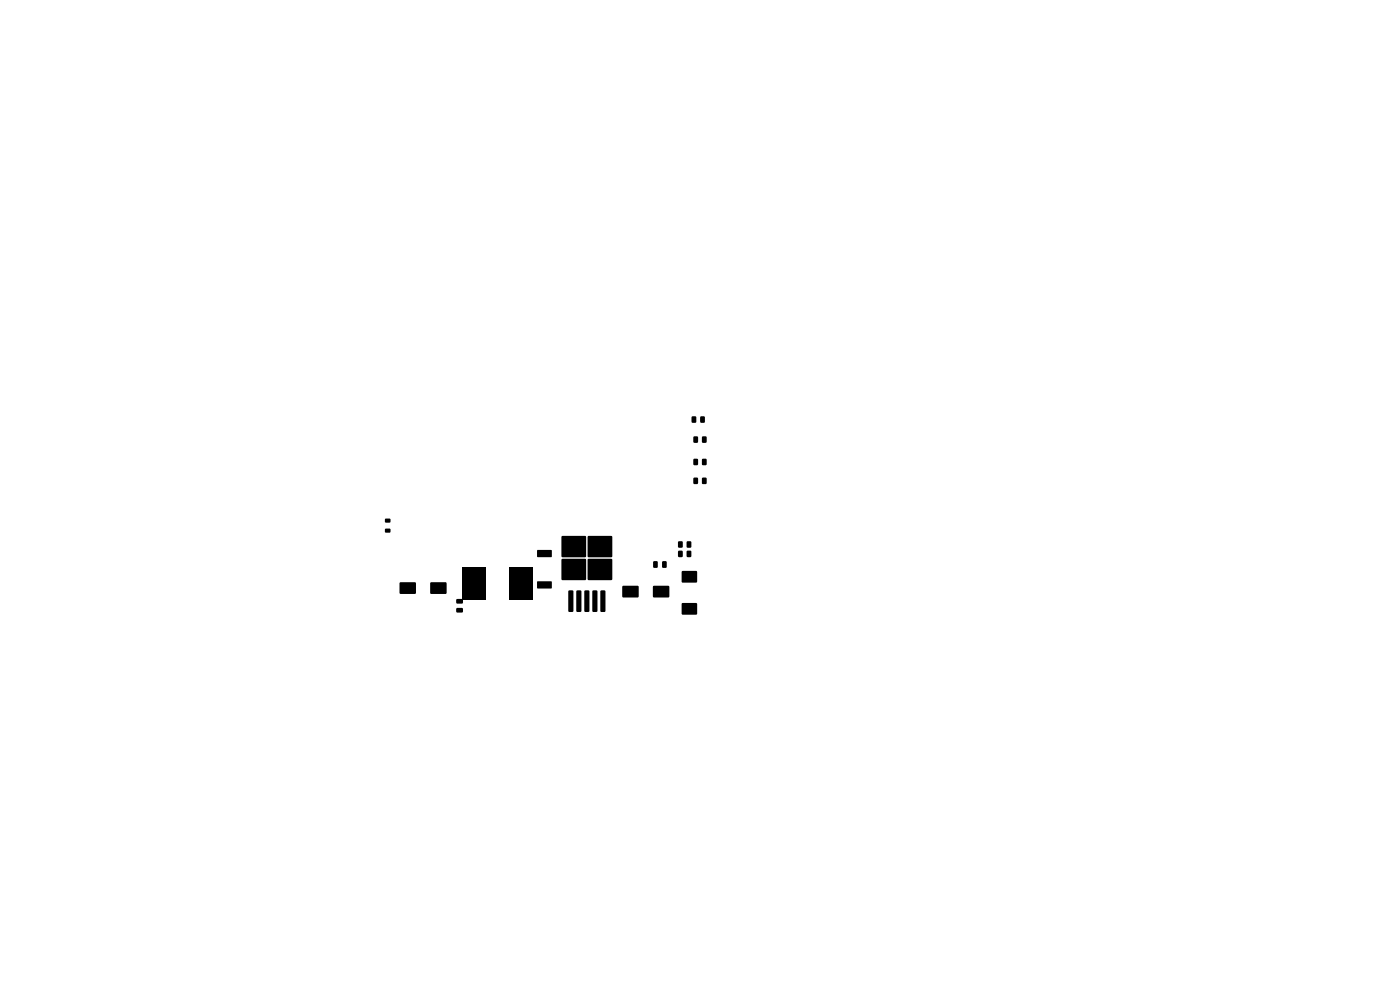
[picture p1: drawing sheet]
<svg xmlns="http://www.w3.org/2000/svg" width="297mm" height="210mm" viewBox="0 0 297 210" stroke-linecap="round" stroke-linejoin="round" font-family="sans-serif">
<g fill="#000">
<path d="M146.8 88.4l.7-.1 .2 .2v1l-.1 .2h-.6l-.3-.2zM147.1 97.4l.7-.1 .3 .2v1l-.2 .2h-.6l-.2-.2zM147.1 92.6h.7l.3 .1v1l-.2 .2-.6 .1-.2-.2zM148.6 88.4l.7-.1 .2 .2v1l-.1 .2h-.6l-.3-.2zM149 97.4l.7-.1 .2 .2v1l-.1 .2h-.7l-.2-.2zM149 92.6h.7l.2 .1v1l-.1 .2-.7 .1-.2-.2zM81.7 112.2l1-.1 .1 .8-.2 .1h-.8l-.1-.2zM81.7 110.1l1-.1 .1 .7-.2 .2h-.8l-.1-.2zM114 116.7h3l.1 1.4-3.1 .1zM119.2 113.7h5.1v4.5h-5.1zM124.7 113.7h5.1v4.5h-5.1zM143.9 116.9l.7-.1 .2 .2v1l-.1 .2h-.6l-.3-.2z"/>
<path d="M143.9 114.9l.7-.1 .2 .2v1l-.1 .2h-.6l-.3-.2zM145.7 116.9l.7-.1 .3 .2v1l-.2 .2h-.6l-.2-.2zM145.7 114.9l.7-.1 .3 .2v1l-.2 .2h-.6l-.2-.2zM147.1 101.4l.7-.1 .3 .2v1l-.2 .2h-.6l-.2-.2zM149 101.4l.7-.1 .2 .2v1l-.1 .2h-.7l-.2-.2zM84.8 123.6h3.4v2.3h-3.4zM91.3 123.6h3.4v2.3h-3.4zM96.8 127.1h1.3l.1 .2v.6l-.2 .2-1.1-.1-.1-.2zM96.8 129h1.3l.1 .2v.6l-.2 .2-1.1-.1-.1-.2zM98 120.3h5v7h-5zM108 120.3h5v7h-5zM114 123.4l3-.1 .1 1.4-3.1 .1z"/>
<path d="M119.2 118.6h5.1v4.4h-5.1zM120.6 125.3l.8-.1 .2 .3v4.1l-.2 .2h-.7l-.2-.2zM122.3 125.3l.8-.1 .2 .3v4.1l-.2 .2h-.7l-.2-.2zM124 125.3l.8-.1 .3 .3v4.1l-.3 .2h-.7l-.2-.2zM124.7 118.6h5.1v4.4h-5.1zM125.7 125.3l.8-.1 .2 .3v4.1l-.2 .2h-.7l-.2-.2zM127.4 125.3l.8-.1 .3 .3v4.1l-.3 .2h-.7l-.1-.2zM132.1 124.3h3.3v2.4h-3.3zM138.6 119.1l.7-.1 .2 .2v1l-.1 .3h-.6l-.2-.2zM140.5 119.1l.7-.1 .2 .2v1l-.1 .3h-.6l-.2-.2zM138.6 124.3h3.3v2.4h-3.3zM144.7 128h3.1v2.3h-3.1z"/>
<path d="M144.7 121.2h3.1v2.3h-3.1z"/>
</g>
</svg>
